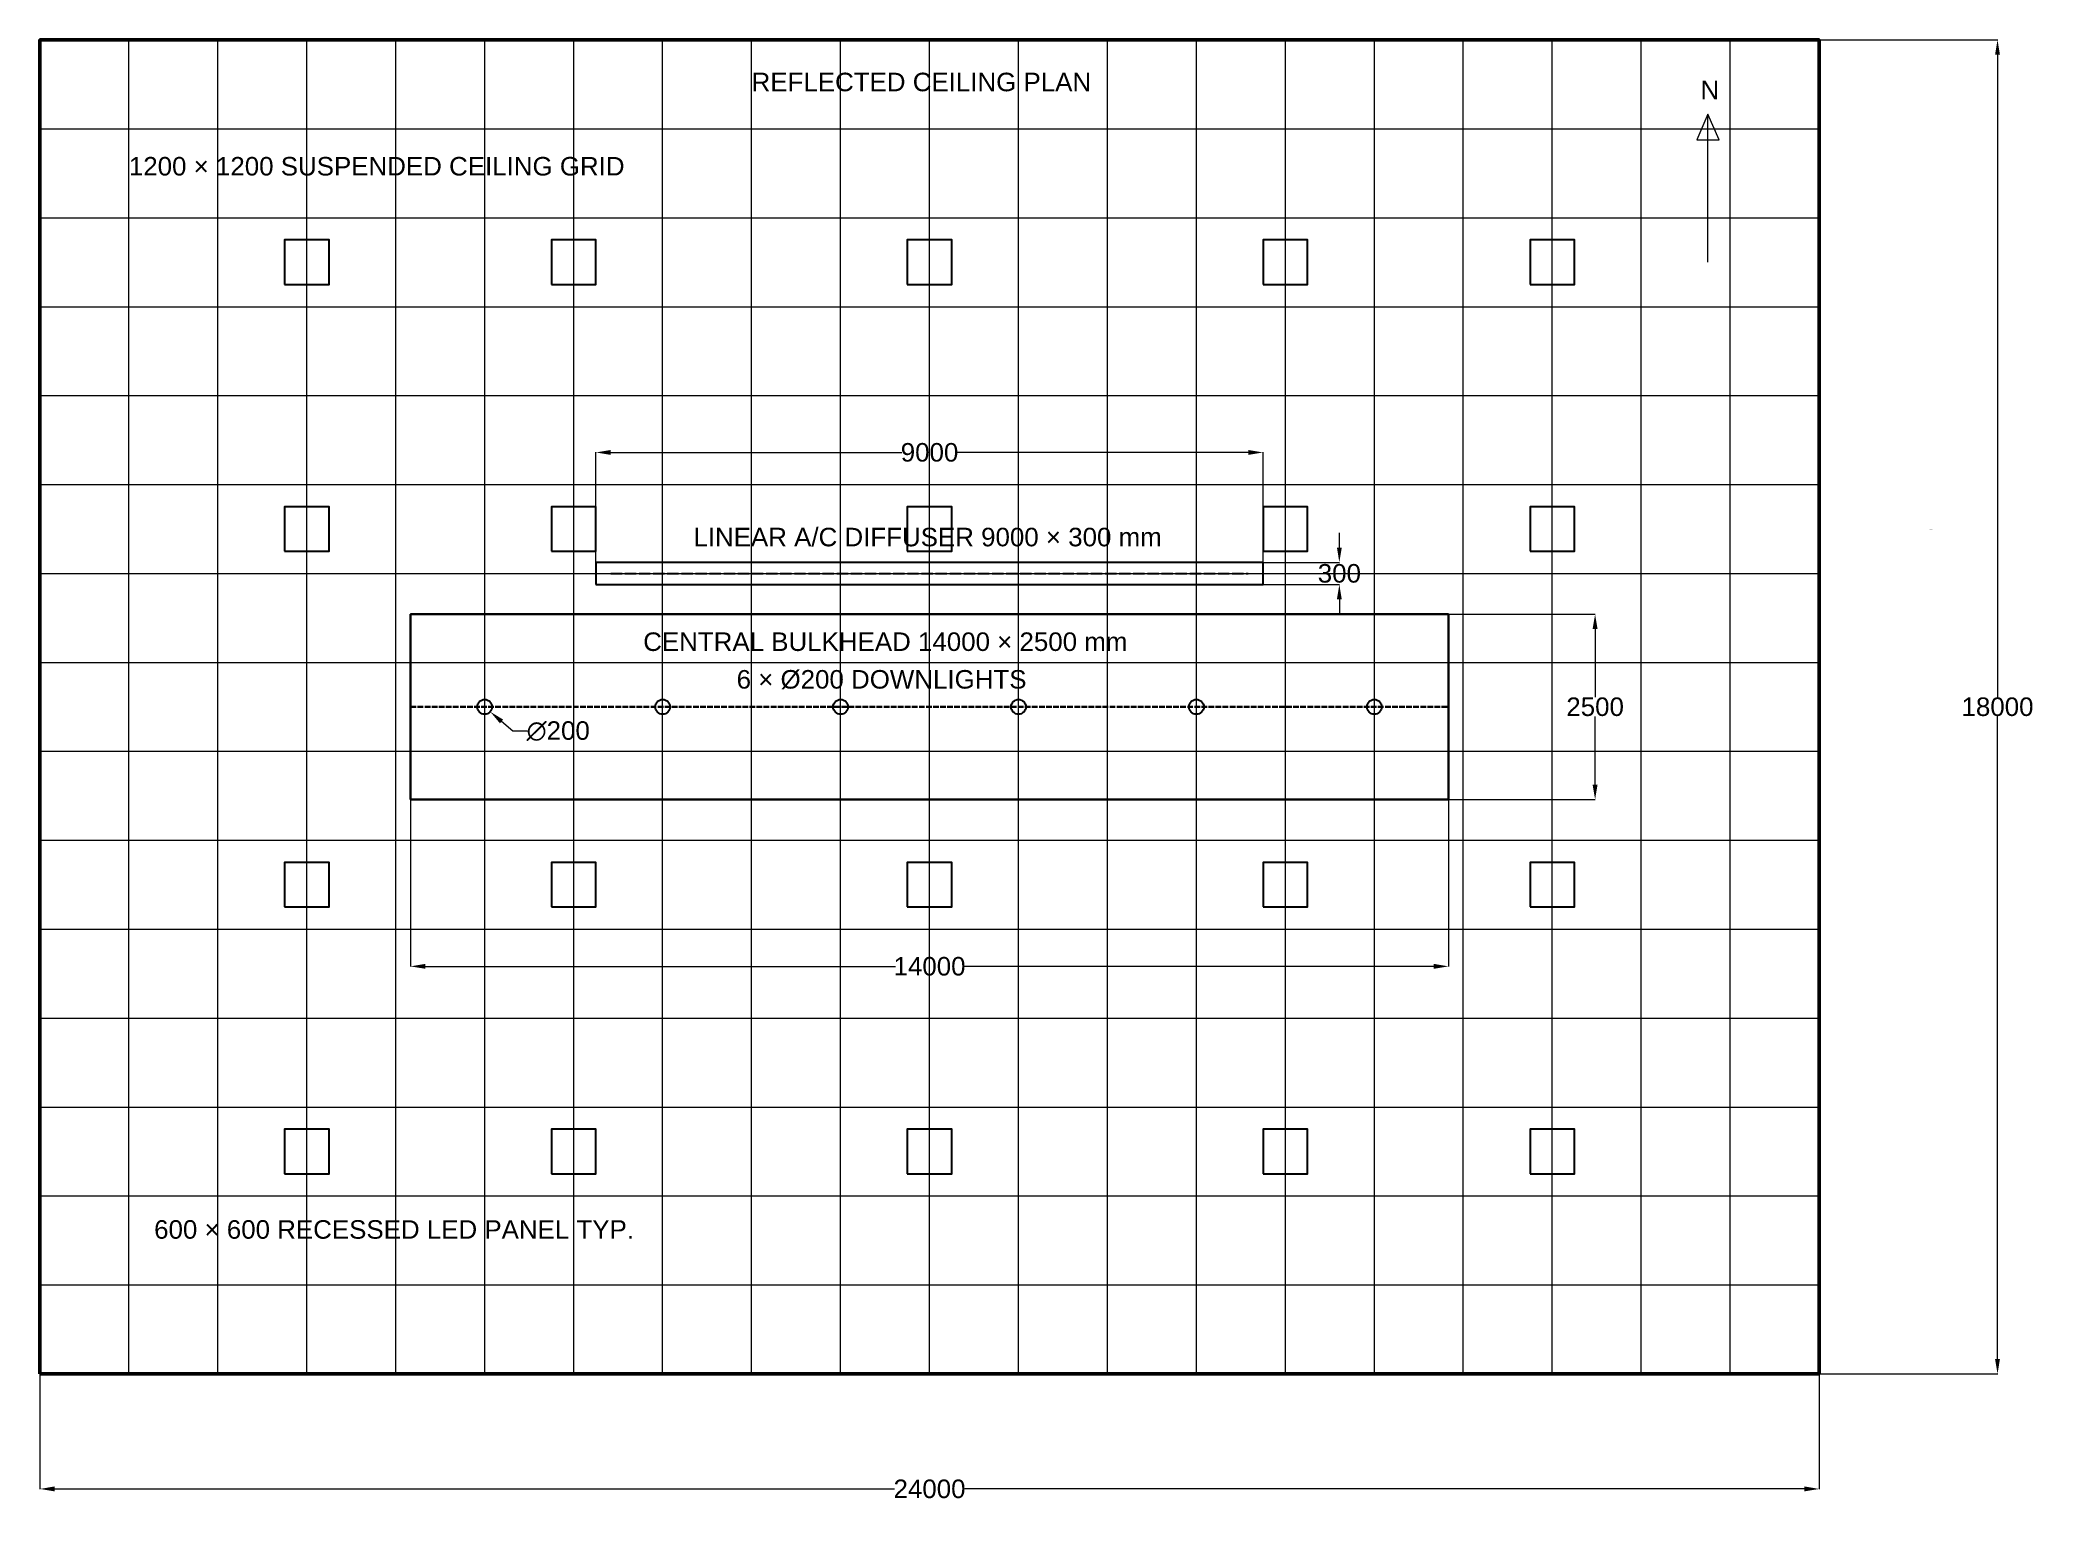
# Model space of a CAD drawing. Header units: millimetres. Extents: x 0 to 26926, y -1718 to 18000.
import ezdxf

# ---------------------------------------------------------------- set-up
doc = ezdxf.new("R2010")
doc.units = ezdxf.units.MM
doc.header["$LTSCALE"] = 25.4
doc.linetypes.add('AM_ISO02W050', pattern=[7.5, 6, -1.5])
doc.linetypes.add('AM_ISO02W050x2', pattern=[3.75, 3, -0.75])
for name, color, linetype, lineweight in [('A-ANNO-DIMS', 7, 'Continuous', 18), ('A-ANNO-TEXT', 7, 'Continuous', 18), ('A-CEIL-BNDY', 7, 'Continuous', 50), ('A-CEIL-BULK', 7, 'Continuous', 30), ('A-CEIL-DL', 7, 'Continuous', 25), ('A-CEIL-FIXT', 7, 'Continuous', 25), ('A-CEIL-GRID', 7, 'Continuous', 13), ('A-MECH-DIFF', 7, 'Continuous', 25)]:
    doc.layers.add(name, color=color, linetype=linetype, lineweight=lineweight)
doc.styles.get("Standard").update_dxf_attribs({"font": 'arial.ttf', "height": 250})
doc.dimstyles.new('Copy of AM_ANSI', dxfattribs={"dimtxt": 250, "dimasz": 200, "dimexe": 2.54, "dimexo": 1.27, "dimgap": 1.524, "dimtad": 0, "dimtih": 1, "dimtoh": 1, "dimdec": 0, "dimzin": 7, "dimdsep": 46, "dimtxsty": 'Standard', "dimcen": 0, "dimclrd": 256, "dimclre": 256, "dimclrt": 7, "dimadec": 0, "dimazin": 2, "dimtp": 2.54, "dimtm": 2.54, "dimtfac": 0.71, "dimtdec": 0, "dimtofl": 0, "dimtmove": 0, "dimatfit": 3, "dimfxl": 25.4, "dimtolj": 1, "dimtzin": 7, "dimlwd": -1, "dimlwe": -1, "dimarcsym": 1})

# ---------------------------------------------------------------- blocks, each defined once
blk = doc.blocks.new('*D4')
at = {"layer": 'A-ANNO-DIMS', "linetype": 'ByBlock', "transparency": 16777216}
for p, q in [((0, -1), (0, -1556)), ((24000, -1), (24000, -1556)), ((200, -1554), (11526, -1554)), ((23800, -1554), (12474, -1554))]:
    blk.add_line(p, q, dxfattribs=at)
at = {"layer": 'A-ANNO-DIMS', "transparency": 16777216}
for points in [[(200, -1520), (200, -1587), (0, -1554)], [(23800, -1520), (23800, -1587), (24000, -1554)]]:
    blk.add_solid(points, dxfattribs=at)
at = {"layer": 'Defpoints', "color": 0, "transparency": 16777216}
for p in [(0, 0), (24000, 0), (24000, -1554)]:
    blk.add_point(p, dxfattribs=at)
at = {"layer": 'A-ANNO-DIMS', "color": 7, "transparency": 16777216, "insert": (12000, -1554), "char_height": 250, "attachment_point": 5}
blk.add_mtext('\\A1;24000', dxfattribs=at)
blk = doc.blocks.new('*D5')
at = {"layer": 'A-ANNO-DIMS', "linetype": 'ByBlock', "transparency": 16777216}
for p, q in [((24001, 18000), (26409, 18000)), ((26406, 17800), (26406, 9129)), ((26406, 200), (26406, 8871)), ((24001, 0), (26409, 0))]:
    blk.add_line(p, q, dxfattribs=at)
at = {"layer": 'A-ANNO-DIMS', "transparency": 16777216}
for points in [[(26373, 17800), (26439, 17800), (26406, 18000)], [(26373, 200), (26439, 200), (26406, 0)]]:
    blk.add_solid(points, dxfattribs=at)
at = {"layer": 'Defpoints', "color": 0, "transparency": 16777216}
for p in [(24000, 18000), (26406, 18000), (24000, 0)]:
    blk.add_point(p, dxfattribs=at)
at = {"layer": 'A-ANNO-DIMS', "color": 7, "transparency": 16777216, "insert": (26406, 9000), "char_height": 250, "attachment_point": 5}
blk.add_mtext('\\A1;18000', dxfattribs=at)
blk = doc.blocks.new('*D6')
at = {"layer": 'A-ANNO-DIMS', "linetype": 'ByBlock', "transparency": 16777216}
for p, q in [((5000, 8399), (5000, 5496)), ((19000, 8399), (19000, 5496)), ((5200, 5498), (11540, 5498)), ((18800, 5498), (12460, 5498))]:
    blk.add_line(p, q, dxfattribs=at)
at = {"layer": 'A-ANNO-DIMS', "transparency": 16777216}
for points in [[(5200, 5532), (5200, 5465), (5000, 5498)], [(18800, 5532), (18800, 5465), (19000, 5498)]]:
    blk.add_solid(points, dxfattribs=at)
at = {"layer": 'Defpoints', "color": 0, "transparency": 16777216}
for p in [(5000, 8400), (19000, 8400), (19000, 5498)]:
    blk.add_point(p, dxfattribs=at)
at = {"layer": 'A-ANNO-DIMS', "color": 7, "transparency": 16777216, "insert": (12000, 5498), "char_height": 250, "attachment_point": 5}
blk.add_mtext('\\A1;14000', dxfattribs=at)
blk = doc.blocks.new('*D7')
at = {"layer": 'A-ANNO-DIMS', "linetype": 'ByBlock', "transparency": 16777216}
for p, q in [((19001, 10250), (20980, 10250)), ((20978, 10050), (20978, 9129)), ((20978, 7950), (20978, 8871)), ((19001, 7750), (20980, 7750))]:
    blk.add_line(p, q, dxfattribs=at)
at = {"layer": 'A-ANNO-DIMS', "transparency": 16777216}
for points in [[(20944, 10050), (21011, 10050), (20978, 10250)], [(20944, 7950), (21011, 7950), (20978, 7750)]]:
    blk.add_solid(points, dxfattribs=at)
at = {"layer": 'Defpoints', "color": 0, "transparency": 16777216}
for p in [(19000, 10250), (20978, 10250), (19000, 7750)]:
    blk.add_point(p, dxfattribs=at)
at = {"layer": 'A-ANNO-DIMS', "color": 7, "transparency": 16777216, "insert": (20978, 9000), "char_height": 250, "attachment_point": 5}
blk.add_mtext('\\A1;2500', dxfattribs=at)
blk = doc.blocks.new('*D8')
at = {"layer": 'A-ANNO-DIMS', "linetype": 'ByBlock', "transparency": 16777216}
for p, q in [((7500, 10801), (7500, 12436)), ((7700, 12433), (11626, 12433)), ((16300, 12433), (12374, 12433)), ((16500, 10801), (16500, 12436))]:
    blk.add_line(p, q, dxfattribs=at)
at = {"layer": 'A-ANNO-DIMS', "transparency": 16777216}
for points in [[(7700, 12466), (7700, 12400), (7500, 12433)], [(16300, 12466), (16300, 12400), (16500, 12433)]]:
    blk.add_solid(points, dxfattribs=at)
at = {"layer": 'Defpoints', "color": 0, "transparency": 16777216}
for p in [(16500, 12433), (7500, 10800), (16500, 10800)]:
    blk.add_point(p, dxfattribs=at)
at = {"layer": 'A-ANNO-DIMS', "color": 7, "transparency": 16777216, "insert": (12000, 12433), "char_height": 250, "attachment_point": 5}
blk.add_mtext('\\A1;9000', dxfattribs=at)
blk = doc.blocks.new('*D9')
at = {"layer": 'A-ANNO-DIMS', "linetype": 'ByBlock', "transparency": 16777216}
for p, q in [((17528, 11150), (17528, 11350)), ((16301, 10950), (17531, 10950)), ((16301, 10650), (17531, 10650)), ((17528, 10450), (17528, 10250))]:
    blk.add_line(p, q, dxfattribs=at)
at = {"layer": 'A-ANNO-DIMS', "transparency": 16777216}
for points in [[(17495, 11150), (17561, 11150), (17528, 10950)], [(17495, 10450), (17561, 10450), (17528, 10650)]]:
    blk.add_solid(points, dxfattribs=at)
at = {"layer": 'Defpoints', "color": 0, "transparency": 16777216}
for p in [(16300, 10950), (17528, 10950), (16300, 10650)]:
    blk.add_point(p, dxfattribs=at)
at = {"layer": 'A-ANNO-DIMS', "color": 7, "transparency": 16777216, "insert": (17528, 10800), "char_height": 250, "attachment_point": 5}
blk.add_mtext('\\A1;300', dxfattribs=at)
blk = doc.blocks.new('*D10')
at = {"layer": 'A-ANNO-DIMS', "linetype": 'ByBlock', "transparency": 16777216}
for p, q in [((6377, 8672), (6226, 8803)), ((6577, 8672), (6377, 8672))]:
    blk.add_line(p, q, dxfattribs=at)
at = {"layer": 'A-ANNO-DIMS', "transparency": 16777216}
blk.add_solid([(6248, 8828), (6205, 8778), (6075, 8934)], dxfattribs=at)
at = {"layer": 'Defpoints', "color": 0, "transparency": 16777216}
for p in [(5925, 9066), (6075, 8934)]:
    blk.add_point(p, dxfattribs=at)
at = {"layer": 'A-ANNO-DIMS', "color": 7, "transparency": 16777216, "insert": (6991, 8672), "char_height": 250, "attachment_point": 5}
blk.add_mtext('\\A1;∅200', dxfattribs=at)

msp = doc.modelspace()

# ---------------------------------------------------------------- linework, layer by layer
at = {"layer": 'A-ANNO-TEXT'}
msp.add_line((22500, 15000), (22500, 17000), dxfattribs=at)
msp.add_lwpolyline([(22500, 17000), (22350, 16650), (22650, 16650)], close=True, dxfattribs=at)
at = {"layer": 'A-CEIL-BNDY'}
msp.add_lwpolyline([(0, 0), (24000, 0), (24000, 18000), (0, 18000)], close=True, dxfattribs=at)
at = {"layer": 'A-CEIL-BULK', "linetype": 'AM_ISO02W050x2'}
msp.add_line((5000, 9000), (19000, 9000), dxfattribs=at)
at = {"layer": 'A-CEIL-BULK'}
msp.add_lwpolyline([(5000, 7750), (19000, 7750), (19000, 10250), (5000, 10250)], close=True, dxfattribs=at)
at = {"layer": 'A-CEIL-DL'}
for centre in [(6000, 9000), (8400, 9000), (10800, 9000), (13200, 9000), (15600, 9000), (18000, 9000)]:
    msp.add_circle(centre, 100, dxfattribs=at)
at = {"layer": 'A-CEIL-FIXT'}
for points in [[(3300, 14700), (3900, 14700), (3900, 15300), (3300, 15300)], [(6900, 14700), (7500, 14700), (7500, 15300), (6900, 15300)], [(11700, 14700), (12300, 14700), (12300, 15300), (11700, 15300)], [(16500, 14700), (17100, 14700), (17100, 15300), (16500, 15300)], [(20100, 14700), (20700, 14700), (20700, 15300), (20100, 15300)], [(3300, 11100), (3900, 11100), (3900, 11700), (3300, 11700)], [(6900, 11100), (7500, 11100), (7500, 11700), (6900, 11700)], [(11700, 11100), (12300, 11100), (12300, 11700), (11700, 11700)], [(16500, 11100), (17100, 11100), (17100, 11700), (16500, 11700)], [(20100, 11100), (20700, 11100), (20700, 11700), (20100, 11700)], [(3300, 6300), (3900, 6300), (3900, 6900), (3300, 6900)], [(6900, 6300), (7500, 6300), (7500, 6900), (6900, 6900)], [(11700, 6300), (12300, 6300), (12300, 6900), (11700, 6900)], [(16500, 6300), (17100, 6300), (17100, 6900), (16500, 6900)], [(20100, 6300), (20700, 6300), (20700, 6900), (20100, 6900)], [(3300, 2700), (3900, 2700), (3900, 3300), (3300, 3300)], [(6900, 2700), (7500, 2700), (7500, 3300), (6900, 3300)], [(11700, 2700), (12300, 2700), (12300, 3300), (11700, 3300)], [(16500, 2700), (17100, 2700), (17100, 3300), (16500, 3300)], [(20100, 2700), (20700, 2700), (20700, 3300), (20100, 3300)]]:
    msp.add_lwpolyline(points, close=True, dxfattribs=at)
at = {"layer": 'A-CEIL-GRID'}
for p, q in [((0, 0), (0, 18000)), ((0, 18000), (24000, 18000)), ((1200, 0), (1200, 18000)), ((2400, 0), (2400, 18000)), ((3600, 0), (3600, 18000)), ((4800, 0), (4800, 18000)), ((6000, 0), (6000, 18000)), ((7200, 0), (7200, 18000)), ((8400, 0), (8400, 18000)), ((9600, 0), (9600, 18000)), ((10800, 0), (10800, 18000)), ((12000, 0), (12000, 18000)), ((13200, 0), (13200, 18000)), ((14400, 0), (14400, 18000)), ((15600, 0), (15600, 18000)), ((16800, 0), (16800, 18000)), ((18000, 0), (18000, 18000)), ((19200, 0), (19200, 18000)), ((20400, 0), (20400, 18000)), ((21600, 0), (21600, 18000)), ((22800, 0), (22800, 18000)), ((24000, 0), (24000, 18000)), ((0, 16800), (24000, 16800)), ((0, 15600), (24000, 15600)), ((0, 14400), (24000, 14400)), ((0, 13200), (24000, 13200)), ((0, 12000), (24000, 12000)), ((0, 10800), (24000, 10800)), ((0, 9600), (24000, 9600)), ((0, 8400), (24000, 8400)), ((0, 7200), (24000, 7200)), ((0, 6000), (24000, 6000)), ((0, 4800), (24000, 4800)), ((0, 3600), (24000, 3600)), ((0, 2400), (24000, 2400)), ((0, 1200), (24000, 1200)), ((0, 0), (24000, 0))]:
    msp.add_line(p, q, dxfattribs=at)
at = {"layer": 'A-MECH-DIFF', "linetype": 'AM_ISO02W050'}
msp.add_line((7700, 10800), (16300, 10800), dxfattribs=at)
at = {"layer": 'A-MECH-DIFF'}
msp.add_lwpolyline([(7500, 10650), (16500, 10650), (16500, 10950), (7500, 10950)], close=True, dxfattribs=at)

# ---------------------------------------------------------------- texts
at = {"layer": 'A-ANNO-TEXT'}
for s, p in [('REFLECTED CEILING PLAN', (9600, 17307.1)), ('N', (22400, 17200)), ('1200 × 1200 SUSPENDED CEILING GRID', (1200, 16170.3)), ('LINEAR A/C DIFFUSER 9000 × 300 mm', (8815, 11166.4)), ('CENTRAL BULKHEAD 14000 × 2500 mm', (8138, 9754.4)), ('6 × Ø200 DOWNLIGHTS', (9397.8, 9246.4)), ('600 × 600 RECESSED LED PANEL TYP.', (1540.6, 1822.8))]:
    msp.add_text(s, height=250, dxfattribs=at).set_placement(p)
at = {"layer": 'A-ANNO-TEXT', "char_height": 2.5, "attachment_point": 1}
for width, insert in [(9225.982, (1200, 16800)), (12213.886, (26518.8, 16267.9)), (9921.544, (25480, 11400.1)), (13171.163, (26859.4, 11072.6))]:
    msp.add_mtext_dynamic_manual_height_columns('1200 × 1200 SUSPENDED CEILING GRID', width=width, gutter_width=12.5, heights=[0], dxfattribs=dict(at, insert=insert))

# ---------------------------------------------------------------- dimensions: what is measured, and where the dimension line sits
at = {"layer": 'A-ANNO-DIMS'}
for base, p1, p2, picture, middle in [((26406, 18000), (24000, 0), (24000, 18000), '*D5', (26406, 9000)), ((17528.2, 10950), (16300, 10650), (16300, 10950), '*D9', (17528.2, 10800)), ((20977.6, 10250), (19000, 7750), (19000, 10250), '*D7', (20977.6, 9000))]:
    dim = msp.add_linear_dim(base=base, p1=p1, p2=p2, angle=90, dimstyle='Copy of AM_ANSI', dxfattribs=at)
    dim.commit()
    dim.dimension.update_dxf_attribs({"geometry": picture, "text_midpoint": middle})
for base, p1, p2, picture, middle in [((16500, 12433.1), (7500, 10800), (16500, 10800), '*D8', (12000, 12433.1)), ((19000, 5498.4), (5000, 8400), (19000, 8400), '*D6', (12000, 5498.4)), ((24000, -1553.7), (0, 0), (24000, 0), '*D4', (12000, -1553.7))]:
    dim = msp.add_linear_dim(base=base, p1=p1, p2=p2, dimstyle='Copy of AM_ANSI', dxfattribs=at)
    dim.commit()
    dim.dimension.update_dxf_attribs({"geometry": picture, "text_midpoint": middle})
dim = msp.add_diameter_dim_2p(p1=(5924.5, 9065.6), p2=(6075.5, 8934.4), dimstyle='Copy of AM_ANSI', dxfattribs=at)
dim.commit()
dim.dimension.update_dxf_attribs({"geometry": '*D10', "text_midpoint": (6990.7, 8672)})

doc.saveas('drawing.dxf')
